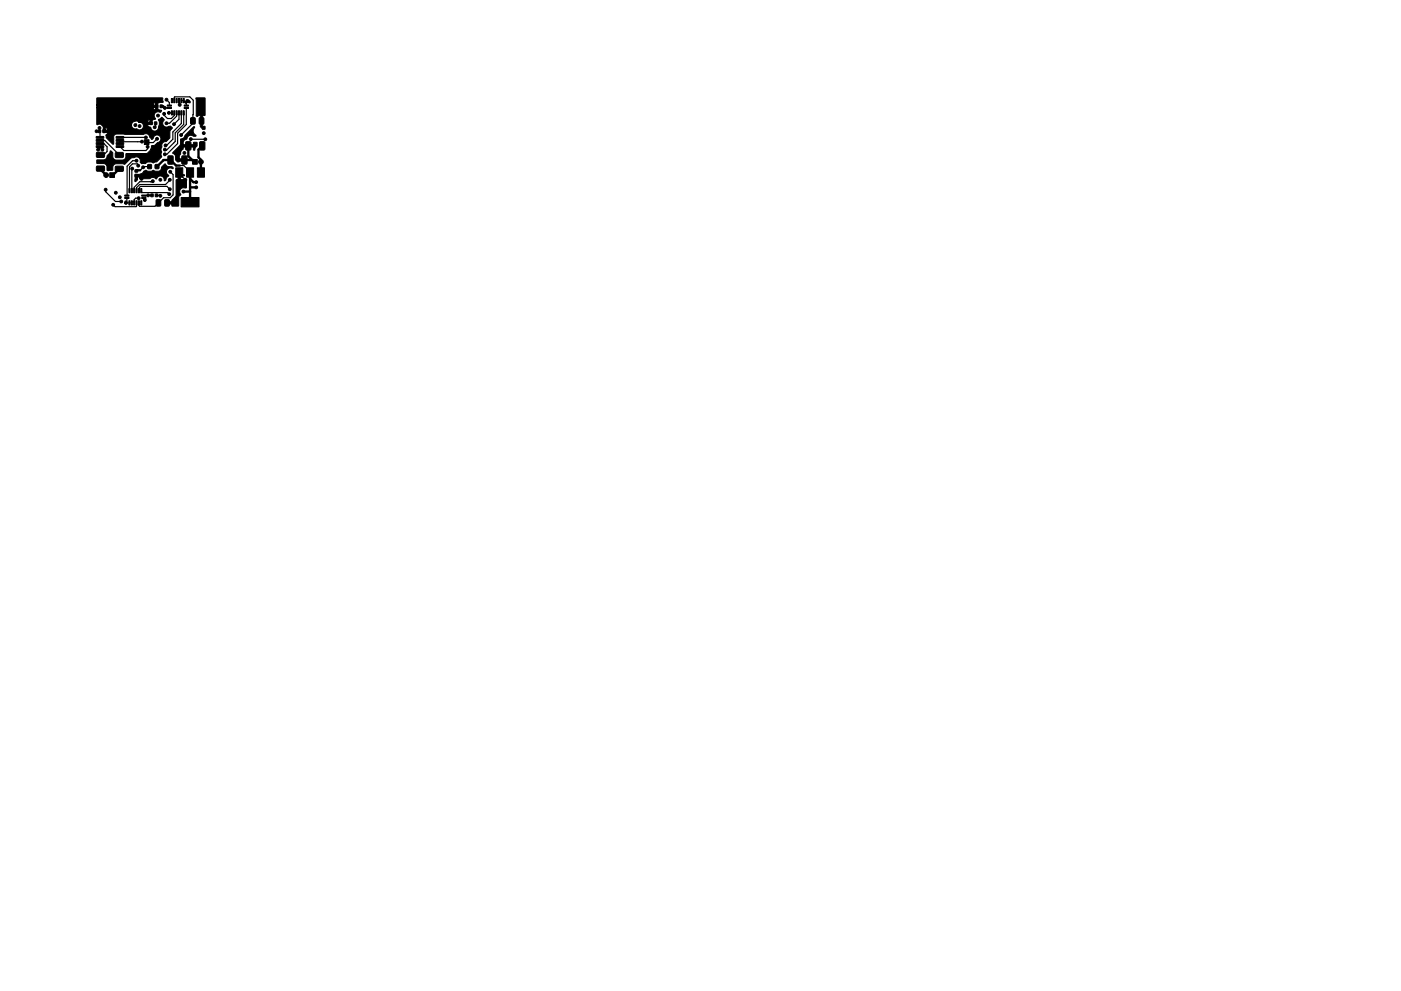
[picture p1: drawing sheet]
<svg xmlns="http://www.w3.org/2000/svg" width="297mm" height="210mm" viewBox="0 0 297 210" stroke-linecap="round" stroke-linejoin="round" font-family="sans-serif">
<g fill="#000" stroke="#000" stroke-width=".21">
<path d="M20.5 32.4l1.5-.1 .2 .2v.8l-.3 .1h-1.3l-.2-.2zM20.5 35.3l1.5-.1 .2 .3v.7l-.3 .1h-1.3l-.2-.2zM20.9 27.6h.4v.5h-.4zM20.4 29l1.5-.1 .1 .3-1.5 .1zM20.4 29.6h1.5l.1 .3-1.5 .1zM20.4 30.3l1.5-.1 .1 .3-1.5 .1zM20.4 30.9h1.5l.1 .3-1.5 .1zM21.8 27.6h.5v.5h-.5zM23.3 36.6h1v1h-1zM24.5 32.4l1.5-.1 .2 .3v.7l-.3 .1h-1.3l-.2-.2zM24.5 35.3h1.5l.2 .2v.7l-.3 .2h-1.3l-.2-.3zM24.6 30.9h1.5l.1 .3-1.5 .1z"/>
<path d="M24.6 30.3l1.5-.1 .1 .3-1.5 .1zM24.6 29.6h1.5l.1 .3-1.5 .1zM24.6 29l1.5-.1 .1 .3-1.5 .1zM28.6 37h.6v.5h-.6zM28.6 36h.6v.5h-.6zM30.6 29.6h1v1h-1zM31.3 34.9h.8v.9h-.8zM31.8 25.9h.5v.5h-.5zM33 22.3h.5v.5h-.5zM32.8 25.9h.4v.5h-.4zM32.9 34.9h.8v.9h-.8zM34 22.3h.4v.5h-.4z"/>
<path d="M20.5 20.8h13.9l.2 .9h-1.1v1.7h.6l.2 .1-.3 .3-.3-.1a.87 .87 0 0 0-1 .5 .87 .87 0 0 0 .3 1l-.7 .1-.2 1.1h-.8l.2 .4 .5 .2 .2 .5a.82 .82 0 0 0 .9 .3 .82 .82 0 0 0 .5-.8l.2-.6-.2-1.1 .7-.4 .5 .5a.89 .89 0 0 0-.1 1.3 .89 .89 0 0 0 1.3 .1h.2l.3 .4-.5 .6v1.5l-.7 .7a.91 .91 0 0 0-1 1.2l-.2 .5 .2 .5-.2 .5 .2 .6-1.1 1-.7 .3-.4-.2h-.8l-.4 .3h-.9l-.3-.3v-.2a.8 .8 0 0 0-.6-.9l-1.3 .2-1.4 1.4-.4-.2-1.6 .1-.4 .4-.1 .9-.9 .1-.3-.1v-.8l-.3-.4-.3-.2-1.6-.1 .1-.7h1.4a.85 .85 0 0 0 .7-.9l.5-.5 .3-.5 .4 .4v1l.3 .4 .4 .2 1.5-.1 .5-.4 .2-.9 4.4-.1 .6-.6 .4-1 .6-.1 .7-.6a.81 .81 0 0 0 .4-1.3 .81 .81 0 0 0-1.4 .4l-.3 .3-.6-.9a.81 .81 0 0 0-1-.3l-6 .1-.5 .4v1.6l-.1 .1-1.5-1.4a.64 .64 0 0 1 .3-.9v-.2l-.9-.1v-.4h.9l-.1-.3-.4-.3v.6h-.4v-.6l-.3-.5h6.3a.81 .81 0 0 0 .8 .9h.4a.81 .81 0 0 0 1.2-.3 .81 .81 0 0 0-.5-1.1l-.4-.1h2.4v-.6l-.4 .3-.1 .3-2.6-.2a.82 .82 0 0 0-.8 .8h-6.3l-.5-.2-.5 .1-.1-3.6h12l.1 .3 .4 .3v-.6h-12.5v-.5h12.5v-.6l-.4 .3-.1 .3h-12zM28.7 37.1l1-.1 1.2-.9 .4 .2h.8a.72 .72 0 0 1 .9 0l1-.1 .3-.7 .7-.7 .5 .5 .9 .1 .3 .2v.2l-.3-.1a.86 .86 0 0 0-1.1 .5 .86 .86 0 0 0 .5 1.1l-.4 .3-.4 .8-.4-.8-.3-.2a.84 .84 0 0 0-1.1 .5l-.8-.3-.6 .3h-2.1l-.1-.1 .1-.3h-.5v.6l-.5 .4zM35.5 22.8h.8v.2h-.8zM35.5 22.3h.8v.2h-.8zM35.6 33.1l.9-.1 .2 .2v1.4l-.1 .2h-.8l-.2-.1zM36.3 23.5h.3v.9h-.3zM36.3 20.9h.3v.9h-.3zM36.8 23.5h.3v.9h-.3zM36.8 20.9h.3v.9h-.3zM37.3 35.6h1.4v2h-1.4zM37.3 23.5h.3v.9h-.3zM37.3 20.9h.3v.9h-.3z"/>
<path d="M37.8 23.5h.3v.9h-.3zM37.8 20.9h.3v.9h-.3zM37.8 36.4h.4l.1 1.7 .8-.1 .4 .2v1.6l-.3 .1a.86 .86 0 0 0-1 .4 .86 .86 0 0 0 .1 1l-.4 .5-.1 1.9h-1.2l-.2-.4-1.2-.1v-.4h1.2l.1-.3 .8-.9v-3.4l.4-.1zM38.3 23.5h.3v.9h-.3zM38.3 20.9h.3v.9h-.3zM38.6 33.1l.8-.1 .3 .2v1.4l-.2 .2h-.7l-.3-.1zM38.8 23.5h.3v.9h-.3zM38.8 20.9h.3v.9h-.3zM39 22.8h.9v.2h-.9zM39 22.3h.9v.2h-.9zM39.6 35.6h1.4v2h-1.4zM39.6 21.2h.4l.3 .3v.3h-.7z"/>
<path d="M40.5 25l.7-.1 .2 .2v1l-.1 .2h-.7l-.2-.1zM39.4 30.1l.9-.1 .2 .2v1.4l-.2 .2h-.7l-.2-.1zM40.8 33.8h1v1h-1zM38.3 29.5a.97 .97 0 0 0 .9-.8l1.9-1.8h.1l.1 .2a1.01 1.01 0 0 0 .2 1.6v.2h-.5a.89 .89 0 0 0-1.4 .6l-.6 .3-.2 .9h2.2l.1-.5h.6l.1 .7-.5 .8a.18 .18 0 0 1-.1 .2 .18 .18 0 0 1-.2-.3v-.4h-2.2v.5l-.5 .6-.3 1.4h1.3v.4l-1.7 .2-.4-.4v-.9l-.6-.5 1.6-1.7zM41.9 35.6h1.4v2h-1.4zM42.3 25l.7-.1 .2 .2v1l-.1 .2h-.6l-.3-.1zM41.5 20.8h2v3.6l-.2 .1h-.3v2.3h.4v.6h-.4l-.5-.5v-2.5l-.7 .3-.2-.2zM42.4 30.1l.8-.1 .2 .2 .1 1.4-.2 .2h-.7l-.3-.1zM26.5 42.7h.3l-.1 .5-.2-.1zM26.5 41.4h.8v.2h-.8zM26.5 41.9h.8v.2h-.8zM27.3 40h.3v.9h-.3z"/>
<path d="M27.3 42.6h.3v.9h-.3zM27.8 40h.3v.9h-.3zM27.8 42.6h.3v.9h-.3zM28.3 40h.3v.9h-.3zM28.3 42.6h.3v.9h-.3zM28.8 40h.3v.9h-.3zM28.8 42.6h.3v.9h-.3zM29.3 40h.3v.9h-.3zM29.3 42.6h.3v.9h-.3zM29.8 40h.3v.9h-.3zM29.8 42.6h.3v.9h-.3zM30 41.4h.9v.2h-.9z"/>
<path d="M30 41.9h.9v.2h-.9zM32 41.2h.5v.5h-.5zM33.1 42.4l.8-.1 .2 .2v1l-.2 .2h-.6l-.2-.1zM32.9 41.2h.5v.5h-.5zM35 42.4l.7-.1 .2 .2v1l-.1 .2h-.6l-.3-.1zM38.4 41.9h3.8v2h-3.8z"/>
<circle cx="20.5" cy="27.8" r=".3"/>
<circle cx="20.8" cy="31.7" r=".3"/>
<circle cx="21.1" cy="27.1" r=".3"/>
<circle cx="21.7" cy="31.7" r=".3"/>
<circle cx="21.9" cy="26.4" r=".3"/>
<circle cx="22.5" cy="37.1" r=".5"/>
<circle cx="24.1" cy="22.1" r=".3"/>
<circle cx="28" cy="35.8" r=".3"/>
<circle cx="28.7" cy="26.5" r=".3"/>
<circle cx="28.9" cy="34.1" r=".3"/>
<circle cx="29.3" cy="35.1" r=".3"/>
<circle cx="29.6" cy="26.7" r=".3"/>
<circle cx="30" cy="37.9" r=".3"/>
<circle cx="30.1" cy="30" r=".3"/>
<circle cx="30.4" cy="35.5" r=".3"/>
<circle cx="30.9" cy="29.2" r=".3"/>
<circle cx="31.3" cy="31.1" r=".3"/>
<circle cx="32.3" cy="24" r=".3"/>
<circle cx="32.4" cy="38.4" r=".3"/>
<circle cx="32.8" cy="27" r=".3"/>
<circle cx="33.3" cy="29.4" r=".3"/>
<circle cx="33.5" cy="24.5" r=".3"/>
<circle cx="34" cy="38.1" r=".3"/>
<circle cx="34.8" cy="24.1" r=".3"/>
<circle cx="34.9" cy="22.9" r=".3"/>
<circle cx="34.9" cy="32.7" r=".3"/>
<circle cx="34.9" cy="31.7" r=".3"/>
<circle cx="35.1" cy="30.8" r=".3"/>
<circle cx="35.3" cy="21.1" r=".3"/>
<circle cx="35.3" cy="26.1" r=".3"/>
<circle cx="35.8" cy="23.9" r=".3"/>
<circle cx="36" cy="38.1" r=".3"/>
<circle cx="36.1" cy="36.4" r=".3"/>
<circle cx="36.9" cy="26.3" r=".3"/>
<circle cx="38" cy="32.1" r=".3"/>
<circle cx="38.1" cy="22.2" r=".3"/>
<circle cx="38.4" cy="28.6" r=".3"/>
<circle cx="39.1" cy="32.4" r=".3"/>
<circle cx="39.3" cy="38.1" r=".3"/>
<circle cx="39.7" cy="21.4" r=".3"/>
<circle cx="40.4" cy="29.5" r=".3"/>
<circle cx="41.6" cy="39.7" r=".3"/>
<circle cx="41.6" cy="38.6" r=".3"/>
<circle cx="42.6" cy="34.3" r=".5"/>
<circle cx="42.8" cy="24.2" r=".3"/>
<circle cx="43.2" cy="28.2" r=".3"/>
<circle cx="43.5" cy="29.5" r=".3"/>
<circle cx="22.4" cy="40.2" r=".3"/>
<circle cx="24" cy="43.4" r=".3"/>
<circle cx="24.6" cy="40.9" r=".3"/>
<circle cx="25.4" cy="41.8" r=".3"/>
<circle cx="25.7" cy="42.7" r=".3"/>
<circle cx="26.7" cy="43" r=".3"/>
<circle cx="29.4" cy="42" r=".3"/>
<circle cx="30.7" cy="42.4" r=".3"/>
<circle cx="31.4" cy="41.4" r=".3"/>
<circle cx="34" cy="41.5" r=".3"/>
<circle cx="35.9" cy="41.2" r=".3"/>
<circle cx="36" cy="40.1" r=".3"/>
<circle cx="37.3" cy="42.7" r=".3"/>
<circle cx="38.9" cy="40.6" r=".3"/>
</g>
<g fill="none" stroke="#000" stroke-width=".5">
<path d="M21.3 35.5v.4l1.2 1.2M25.3 35.8l-1.3 1.3h-.2M28.9 37.2h.4l.7 .7M29.7 36.1h-.7l-.1 .2M34.2 22.5h.4l.3 .4M38 36.6l.6 .6h.4M38.1 35.1h-.8l-1.1-1.2h-1.5l-1.4 1.4M39.7 21.4l-.4 .3M39.9 30.9v2.2l1.3 1.2h.1l-.4-.4h-1.8M40.3 36.4v6.3M40.3 37.9l.7 .7h.6M40.3 39.7h1.3"/>
<path d="M42.9 30.9l-.8 .8v1.7l.5 .5v2.5M38.9 40.6h1.4"/>
</g>
<g fill="none" stroke="#000" stroke-width=".25">
<path d="M20.5 27.8h.6M20.9 35.5h.4M21.1 27.8l.1 1.3M21.1 27.1v.7M21.2 29.8h1l3.1 3.1M21.2 31.1v.2l-.4 .4M21.2 31.2l.5 .5M21.2 30.4h.8l.7 .7v1l-.7 .7h-.7M21.9 26.4l.2 .2v1.2M25.4 29.1l5.5 .1M25.4 31.1l.9 .8h4.6l.4-.3v-.5M25.4 29.8v.6"/>
<path d="M28 35.8l-.1 4.5M28.9 26.3l-.2 .2M28.9 34.1h-.8l-1.2 1.2v6.2M29.3 35.1l-.2-.3h-1l-.6 .6v4.9M30.1 30l-4.7 .1M31.7 35.1v.2h-1.2l-.8 .8M32.4 38.4l-2.8 .1-1.1 1.2v.7M33 26.1v.7l-.2 .2M33.3 29.4l-.8 .8-1.4-.1M34.9 22.9h1M34.9 31.7l.1 .1M35.3 21.1l.6 .6v.7"/>
<path d="M35.4 30.8h-.3M35.8 23.9h.7M36 38.1l-.9 1h-5.5l-.7 .7v.6M36.1 36.4l.6 .6v4.3l-.6 .6h-1.4l-1.8 1.9h-3.3l-.1-.2v-.6M36.9 21.3l.1-.8h3.3l.7 .8-.1 4.8-2.5 2.5M36.9 23.9v.6l-.6 .6h-.8l-.7-.7v-.3M37.5 23.9v.7l-1.6 1.5h-.6M37.9 23.9v1.4l-1 1M37.9 21.3v.8l.2 .1M38 36.6v.2l1.3 1.3M38.1 35.1h.9l1.3 1.3M38.5 21.3h.4l.6 .6v.5"/>
<path d="M38.5 23.9v2.3l-1.9 1.8v1.5l-1.5 1.5M38.9 23.9v2.5l-1.7 1.8v1.8l-1.9 1.8h-.4M39.5 22.9v3.5l-1.9 1.9v2.2l-2.2 2.2h-.5M40.4 29.5h3.1M22.4 40.2v.5l2.1 2h1.2M27.2 42h-.3v.8l-.2 .2h1.2M28.9 43v.8h-4.5l-.4-.4M29.4 42h-.6l-.3 .3v.7M29.9 40.6l.3 .3h5.4l.3 .3M30.5 42l.2 .4M32.2 41.4l-1.7 .1M33.2 41.4l.8 .1"/>
<path d="M36 40.1l-.6-.6h-5.6l-.2 .3-.1 .6M37.3 42.7l-.3 .3h-1.6"/>
</g>
</svg>
